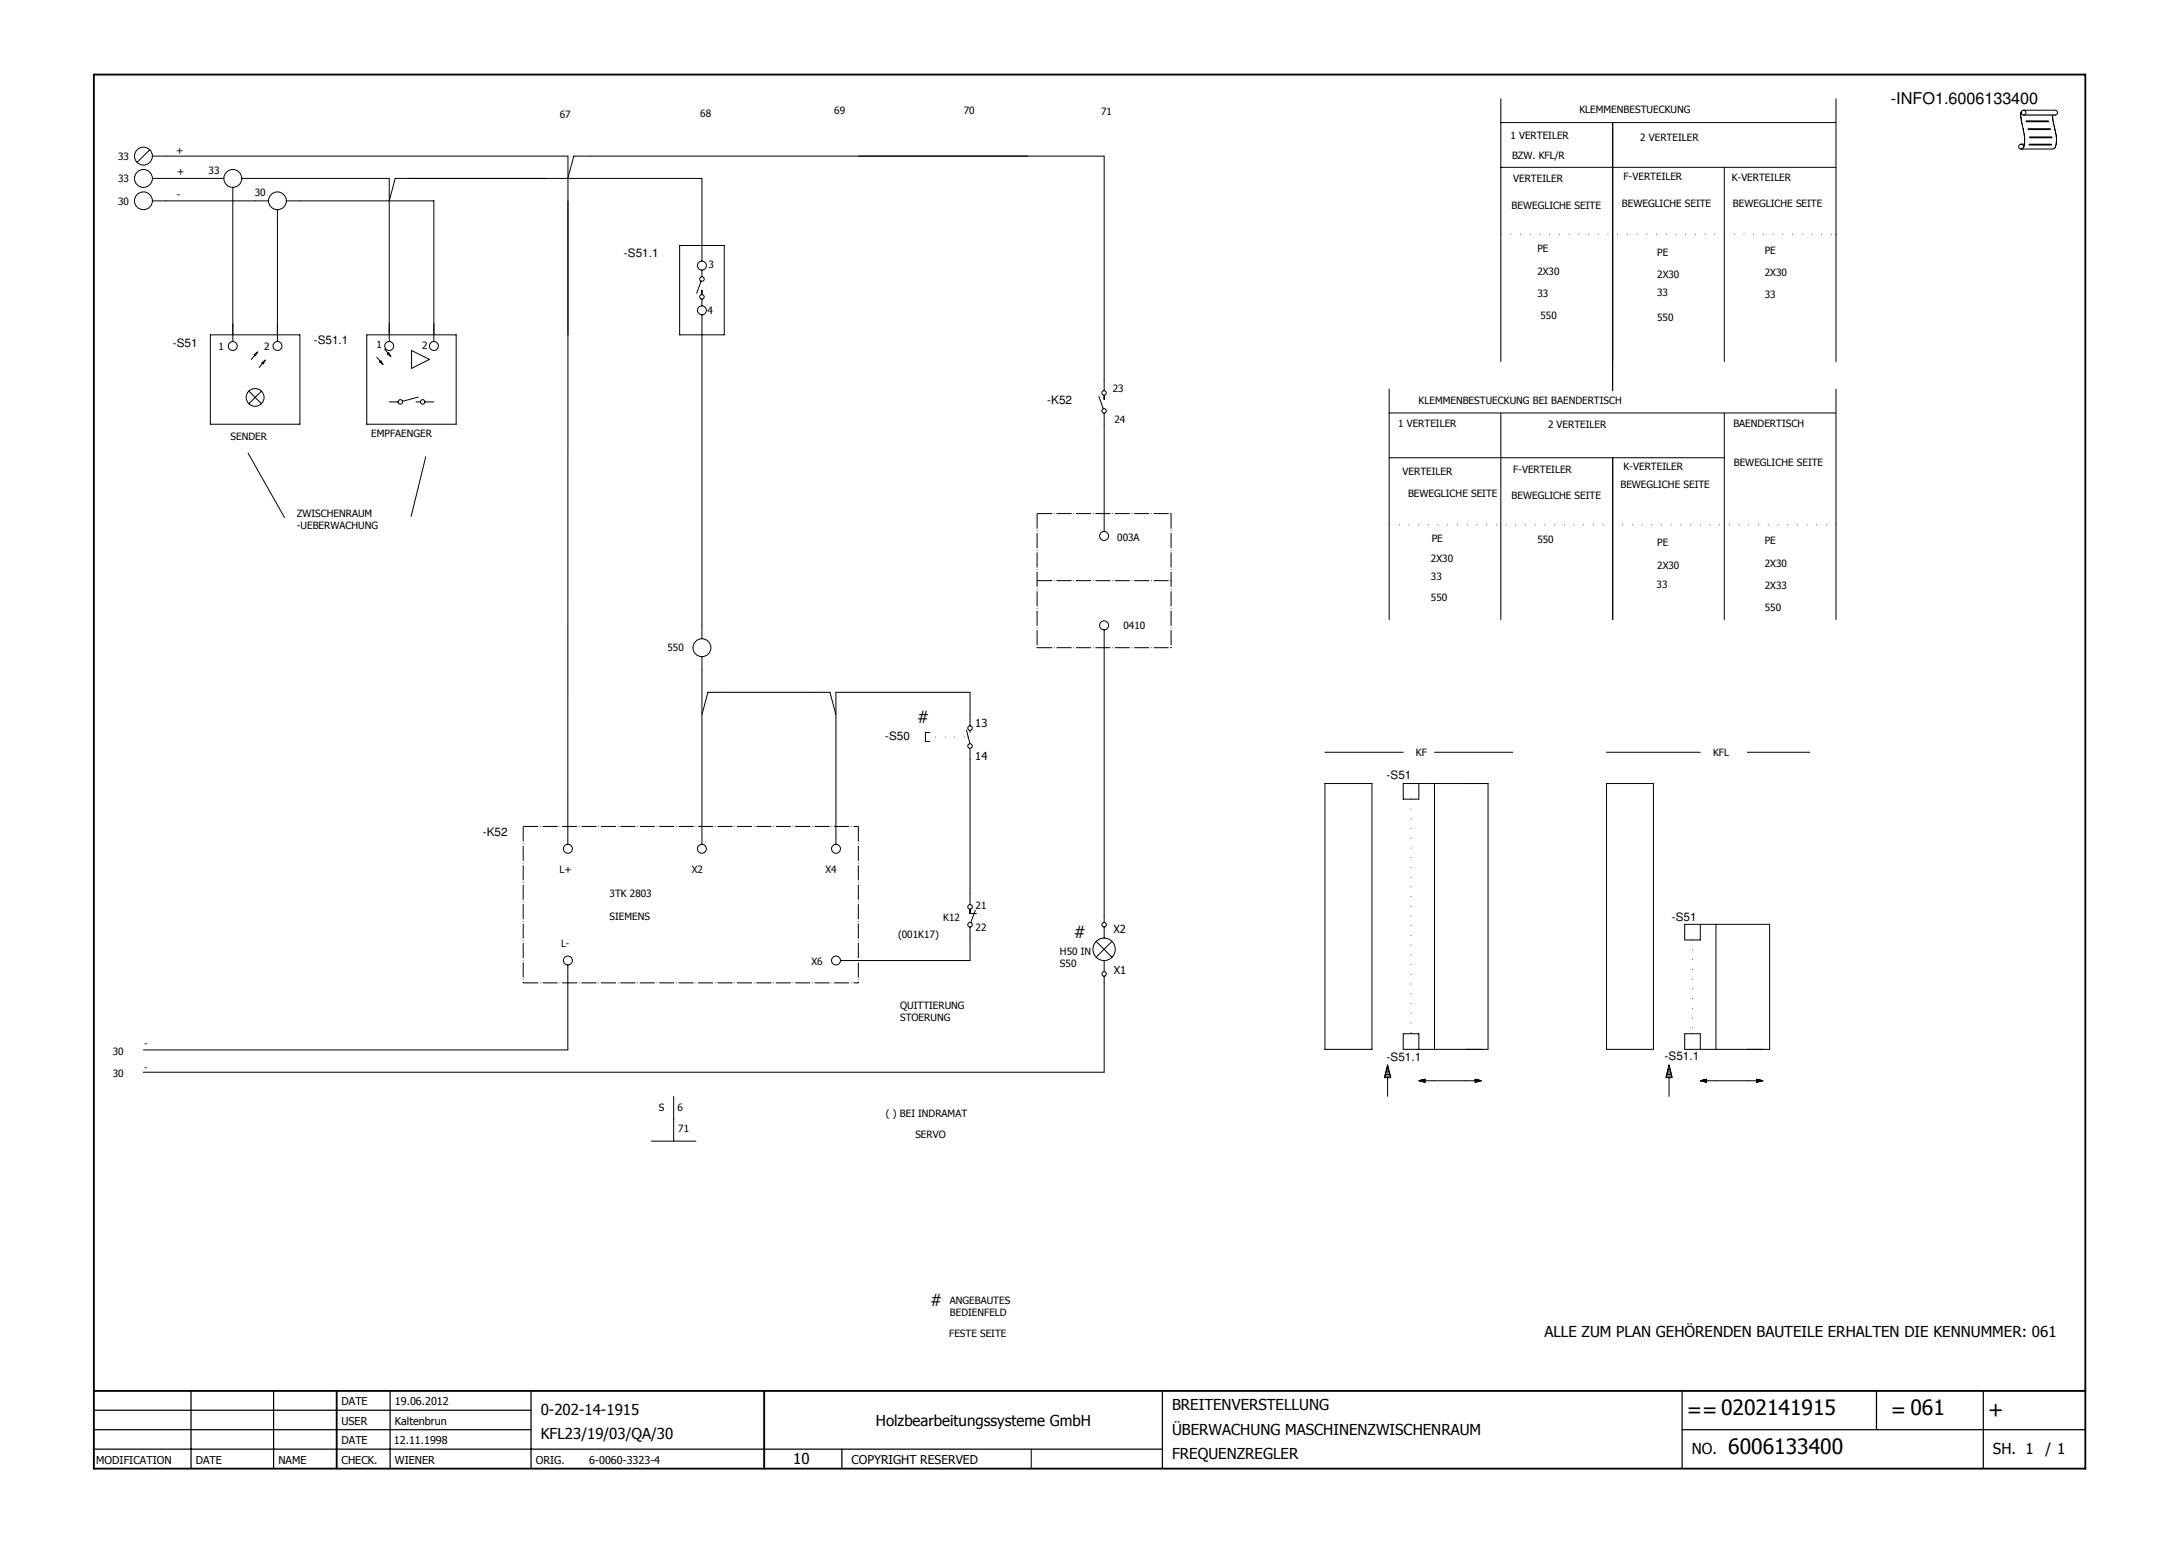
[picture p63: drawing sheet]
<svg xmlns="http://www.w3.org/2000/svg" width="297mm" height="211mm" viewBox="0 0 297 211" stroke-linecap="round" stroke-linejoin="round" font-family="sans-serif">
<defs><g id="words">
<g font-size="2.9">
<text x="230" y="193.2">==0202141915</text>
<text x="257.8" y="193.2">= 061</text>
<text x="271" y="193.2">+</text>
<text x="235.6" y="198.2">6006133400</text>
</g>
<g font-size="2.3">
<text x="125" y="98.6">#</text>
<text x="146.4" y="127.9">#</text>
<text x="126.8" y="178">#</text>
</g>
<text font-size="2.2" x="257.8" y="14.2">-INFO1.6006133400</text>
<g font-size="2.1">
<text x="210.5" y="182.3">ALLE ZUM PLAN GEHÖRENDEN BAUTEILE ERHALTEN DIE KENNUMMER: 061</text>
<text x="73.7" y="192.9">0-202-14-1915</text>
<text x="73.7" y="196.2">KFL23/19/03/QA/30</text>
<text x="119.4" y="194.4">Holzbearbeitungssysteme GmbH</text>
<text x="159.8" y="192.2">BREITENVERSTELLUNG</text>
<text x="159.8" y="195.5">ÜBERWACHUNG MASCHINENZWISCHENRAUM</text>
<text x="108.1" y="199.5">10</text>
<text x="159.8" y="198.9">FREQUENZREGLER</text>
<text x="230.6" y="198.2">NO.</text>
<text x="271.7" y="198.2">SH. 1</text>
<text x="278.8" y="198.2">/ 1</text>
</g>
<text font-size="1.7" x="116.1" y="199.5">COPYRIGHT RESERVED</text>
<g font-size="1.6">
<text x="85.1" y="35">-S51.1</text>
<text x="23.5" y="47.2">-S51</text>
<text x="42.8" y="46.8">-S51.1</text>
<text x="142.8" y="55.1">-K52</text>
<text x="120.7" y="100.8">-S50</text>
<text x="189" y="106.2">-S51</text>
<text x="65.8" y="113.9">-K52</text>
<text x="227.9" y="125.6">-S51</text>
<text x="189" y="144.6">-S51.1</text>
<text x="226.9" y="144.5">-S51.1</text>
</g>
<g font-size="1.5">
<text x="133" y="99.1">13</text>
<text x="133" y="103.5">14</text>
<text x="151.8" y="127.2">X2</text>
<text x="151.8" y="132.7">X1</text>
<text x="46.6" y="191.6">DATE</text>
<text x="53.8" y="191.6">19.06.2012</text>
<text x="46.6" y="194.2">USER</text>
<text x="46.6" y="196.9">DATE</text>
<text x="53.7" y="196.9">12.11.1998</text>
<text x="53.8" y="194.2">Kaltenbrun</text>
<text x="13.1" y="199.5">MODIFICATION</text>
<text x="26.7" y="199.5">DATE</text>
<text x="38" y="199.5">NAME</text>
<text x="46.6" y="199.5">CHECK.</text>
<text x="53.8" y="199.5">WIENER</text>
<text x="73" y="199.5">ORIG.</text>
<text x="80.3" y="199.5">6-0060-3323-4</text>
</g>
<g font-size="1.4">
<text x="76.3" y="16.1">67</text>
<text x="95.5" y="15.9">68</text>
<text x="113.7" y="15.6">69</text>
<text x="131.4" y="15.5">70</text>
<text x="150.1" y="15.7">71</text>
<text x="215.3" y="15.5">KLEMMENBESTUECKUNG</text>
<text x="16.1" y="21.8">33</text>
<text x="24" y="21">+</text>
<text x="24.1" y="23.9">+</text>
<text x="28.4" y="23.7">33</text>
<text x="205.9" y="19">1 VERTEILER</text>
<text x="206.1" y="21.7">BZW. KFL/R</text>
<text x="223.6" y="19.3">2 VERTEILER</text>
<text x="16.1" y="24.8">33</text>
<text x="16.1" y="27.9">30</text>
<text x="24.1" y="27">-</text>
<text x="34.7" y="26.7">30</text>
<text x="206.1" y="28.4">BEWEGLICHE SEITE</text>
<text x="206.3" y="24.8">VERTEILER</text>
<text x="221.1" y="28.3">BEWEGLICHE SEITE</text>
<text x="221.3" y="24.5">F-VERTEILER</text>
<text x="236.1" y="24.7">K-VERTEILER</text>
<text x="236.2" y="28.2">BEWEGLICHE SEITE</text>
<text x="209.6" y="34.4">PE</text>
<text x="225.9" y="34.9">PE</text>
<text x="240.6" y="34.6">PE</text>
<text x="96.6" y="36.5">3</text>
<text x="209.6" y="37.5">2X30</text>
<text x="209.6" y="40.5">33</text>
<text x="225.9" y="40.4">33</text>
<text x="225.9" y="37.9">2X30</text>
<text x="240.6" y="37.6">2X30</text>
<text x="240.6" y="40.7">33</text>
<text x="29.8" y="47.7">1</text>
<text x="36" y="47.7">2</text>
<text x="51.3" y="47.4">1</text>
<text x="57.6" y="47.6">2</text>
<text x="96.4" y="42.8">4</text>
<text x="210" y="43.5">550</text>
<text x="225.9" y="43.7">550</text>
<text x="151.7" y="53.4">23</text>
<text x="50.6" y="59.6">EMPFAENGER</text>
<text x="151.9" y="57.6">24</text>
<text x="190.6" y="58.3">1 VERTEILER</text>
<text x="193.4" y="55">KLEMMENBESTUECKUNG BEI BAENDERTISCH</text>
<text x="211" y="58.4">2 VERTEILER</text>
<text x="236.3" y="58.3">BAENDERTISCH</text>
<text x="31.4" y="60">SENDER</text>
<text x="191.2" y="64.7">VERTEILER</text>
<text x="206.3" y="64.4">F-VERTEILER</text>
<text x="221.3" y="64.1">K-VERTEILER</text>
<text x="236.4" y="63.5">BEWEGLICHE SEITE</text>
<text x="40.5" y="70.5">ZWISCHENRAUM</text>
<text x="191.9" y="67.7">BEWEGLICHE SEITE</text>
<text x="206.1" y="68">BEWEGLICHE SEITE</text>
<text x="220.9" y="66.5">BEWEGLICHE SEITE</text>
<text x="40.5" y="72.2">-UEBERWACHUNG</text>
<text x="152.3" y="73.7">003A</text>
<text x="195.1" y="76.6">2X30</text>
<text x="195.2" y="73.9">PE</text>
<text x="209.6" y="74">550</text>
<text x="225.9" y="74.5">PE</text>
<text x="225.9" y="77.5">2X30</text>
<text x="240.6" y="74.2">PE</text>
<text x="240.6" y="77.2">2X30</text>
<text x="195.1" y="79">33</text>
<text x="195.1" y="81.9">550</text>
<text x="225.8" y="80.1">33</text>
<text x="240.6" y="80.3">2X33</text>
<text x="240.6" y="83.3">550</text>
<text x="91" y="88.8">550</text>
<text x="153.2" y="85.8">0410</text>
<text x="193" y="103.1">KF</text>
<text x="233.5" y="103.1">KFL</text>
<text x="76.3" y="119">L+</text>
<text x="94.3" y="119">X2</text>
<text x="112.5" y="119">X4</text>
<text x="83.1" y="122.3">3TK 2803</text>
<text x="83.1" y="125.4">SIEMENS</text>
<text x="128.6" y="125.5">K12</text>
<text x="133" y="123.9">21</text>
<text x="76.5" y="129.2">L-</text>
<text x="110.6" y="131.5">X6</text>
<text x="122.4" y="127.8">(001K17)</text>
<text x="133" y="126.9">22</text>
<text x="144.5" y="130.2">H50 IN</text>
<text x="144.5" y="131.9">S50</text>
<text x="122.7" y="137.6">QUITTIERUNG</text>
<text x="15.4" y="143.8">30</text>
<text x="19.7" y="142.8">-</text>
<text x="122.7" y="139.2">STOERUNG</text>
<text x="15.4" y="146.9">30</text>
<text x="19.6" y="146">-</text>
<text x="89.8" y="151.5">S</text>
<text x="92.4" y="151.5">6</text>
<text x="92.5" y="154.3">71</text>
<text x="120.8" y="152.2">( ) BEI INDRAMAT</text>
<text x="124.8" y="155.1">SERVO</text>
<text x="129.5" y="177.8">ANGEBAUTES</text>
<text x="129.5" y="179.4">BEDIENFELD</text>
<text x="129.4" y="182.3">FESTE SEITE</text>
</g>
</g></defs>
<path d="M203 10l-190.4 190.4M12.7 112.2l125.9 88.2" fill="none" stroke="#fff" stroke-width=".14"/>
<path d="M12.8 10.2h271.5v190h-271.5zM12.8 189.6h271.5M45.9 189.6v10.6M104.2 189.6v10.6" fill="none" stroke="#010101" stroke-width=".25"/>
<g fill="none" stroke="#010101" stroke-width=".17">
<path d="M12.8 194.9h59.6M12.8 192.2h59.6M12.8 197.5h145.7M26 189.6v10.6M37.3 189.6v10.6M53.2 189.6v10.6M72.4 189.6v10.6M114.8 197.5v2.7M158.5 189.6v10.6M229.3 194.9h55M229.3 189.6v10.6M255.8 189.6v5.3"/>
<path d="M270.4 189.6v10.6"/>
</g>
<path d="M204.6 13.5v35.8M204.6 16.7h45.7M22.6 21.3h54.8M22.6 24.3h6.1M22.6 27.4h12.2M204.6 22.8h45.7M195.5 102.5h10.7M195.5 106.8h7.3v36.2h-7.3zM19.5 146.2h131M19.6 143.1h57.8M195.5 147.3h4.3M140.6 197.5v2.7" fill="none" stroke="#010101" stroke-width=".14"/>
<path d="M204.6 31.9h45.7" fill="none" stroke="#010101" stroke-width=".14" stroke-dasharray=".1 1.2 .1 1.2" stroke-linecap="butt"/>
<path d="M250.2 31.9l.1 .1h-.1z" fill="#010101"/>
<path d="M219.8 16.7v36.6M31.7 27.4v18.2M34.8 24.3h18.3v21.3M37.8 30.4v15.2M40.9 27.4h18.2v18.2M55.7 24.3h40M204.6 56.3v28.2M33.8 61.8l5 8.8M58 62.3l-2 8.1M219 102.5h12.8M225.4 106.8h-6.4v36.2h6.4" fill="none" stroke="#010101" stroke-width=".14"/>
<path d="M71.3 112.7h45.7" fill="none" stroke="#010101" stroke-width=".14" stroke-dasharray="2.1 .3 .1 .3" stroke-linecap="butt"/>
<path d="M116.9 112.6l.2 .1h-.2z" fill="#010101"/>
<path d="M219.8 62.4v22.1" fill="none" stroke="#010101" stroke-width=".14"/>
<path d="M71.3 112.7v21.3" fill="none" stroke="#010101" stroke-width=".14" stroke-dasharray="2.1 .3 .1 .3" stroke-linecap="butt"/>
<path d="M71.3 133.8h.1l-.1 .2z" fill="#010101"/>
<path d="M219.8 62.4v22.1" fill="none" stroke="#010101" stroke-width=".14"/>
<path d="M71.3 134h45.7" fill="none" stroke="#010101" stroke-width=".14" stroke-dasharray="2.1 .3 .1 .3" stroke-linecap="butt"/>
<path d="M116.9 133.9l.2 .1h-.2z" fill="#010101"/>
<path d="M77.4 21.3v91.4M80.4 21.3h59.7M219.8 62.4v22.1M225.4 106.8v36.2M77.4 134v9.1M231.8 126h-2.1v2.1M88.8 155.6h6.1M91.8 149.5v6.1M231.8 140.9h-2.1v2.1" fill="none" stroke="#010101" stroke-width=".14"/>
<path d="M230.7 128.1v12.8" fill="none" stroke="#010101" stroke-width=".14" stroke-dasharray=".1 1.2 .1 1.2" stroke-linecap="butt"/>
<path d="M230.7 140.8h.1v.1z" fill="#010101"/>
<g fill="none" stroke="#010101" stroke-width=".14">
<path d="M275.5 15.3a6.9 6.9 0 0 0 .3 2.4v.2a3.6 3.6 0 0 1 0 2.2M275.5 19.7h.5M275.8 15h4.3a.33 .33 0 0 1 .4 .4 .33 .33 0 0 1-.4 .3M279.8 15.7l.2 1.2a5.3 5.3 0 0 1 .1 3.2l-.3 .2h-4.3M95.7 24.3v9.2M95.7 45.6v39.7M95.7 91.3v21.4M98.7 94.4h12.2M132.2 94.4h-18.2v18.3M233.9 126v17M241.2 126h-9.4v2.1h-2.1M229.7 143h11.5"/>
<path d="M231.8 140.9v2.1M233.9 147.3h4.3"/>
<circle cx="275.5" cy="20" r=".33"/>
<circle cx="275.8" cy="15.4" r=".33"/>
</g>
<path d="M275.9 15.7h4.3" fill="none" stroke="#010101" stroke-width=".17"/>
<path d="M276.2 16.5h3M276.5 17.6h3M276.6 19.7h3M276.7 18.7h3" fill="none" stroke="#010101" stroke-width=".25"/>
<path d="M117 112.7v21.3" fill="none" stroke="#010101" stroke-width=".14" stroke-dasharray="2.1 .3 .1 .3" stroke-linecap="butt"/>
<path d="M117 133.8h.1l-.1 .2z" fill="#010101"/>
<path d="M250.3 13.5v35.8M235.1 22.8v26.5M235.1 56.3v28.2M132.2 94.4v3M132.2 103.5v18.3M238.2 102.5h8.5M132.2 127.9v3h-15.2M241.2 126v17M238.2 143h2.1" fill="none" stroke="#010101" stroke-width=".14"/>
<path d="M141.4 70h18.2" fill="none" stroke="#010101" stroke-width=".14" stroke-dasharray="2.1 .3 .1 .3" stroke-linecap="butt"/>
<path d="M159.5 70h.2h-.2z" fill="#010101"/>
<path d="M250.3 53v31.5" fill="none" stroke="#010101" stroke-width=".14"/>
<path d="M141.4 70v18.3" fill="none" stroke="#010101" stroke-width=".14" stroke-dasharray="2.1 .3 .1 .3" stroke-linecap="butt"/>
<path d="M141.3 88.2h.1v.1z" fill="#010101"/>
<g fill="none" stroke="#010101" stroke-width=".14">
<path d="M20.8 24.3h1.8"/>
<circle cx="19.6" cy="24.3" r="1.22"/>
</g>
<path d="M141.4 79.2h18.2" fill="none" stroke="#010101" stroke-width=".14" stroke-dasharray="2.1 .3 .1 .3" stroke-linecap="butt"/>
<path d="M159.5 79.1l.2 .1h-.2z" fill="#010101"/>
<g fill="none" stroke="#010101" stroke-width=".14">
<path d="M20.8 27.4h1.8"/>
<circle cx="19.6" cy="27.4" r="1.22"/>
</g>
<path d="M141.4 88.3h18.2" fill="none" stroke="#010101" stroke-width=".14" stroke-dasharray="2.1 .3 .1 .3" stroke-linecap="butt"/>
<path d="M159.5 88.3h.2h-.2z" fill="#010101"/>
<g fill="none" stroke="#010101" stroke-width=".14">
<path d="M28.7 24.3h1.8M31.7 25.5v1.9M33 24.3h1.8M34.8 27.4h1.8M37.8 28.6v1.8M39 27.4h1.9M150.5 21.3v30.4M28.7 45.6h12.2v12.2h-12.2zM33.9 53.3l1.7 1.7M34.6 48.4l.5-.4-.3 .5zM34.7 48.4l-.4 .6M35.6 53.3l-1.7 1.7"/>
<path d="M35.7 49.5l.5-.4-.3 .5zM35.8 49.5l-.5 .6M50 45.6h12.2v12.2h-12.2zM51.4 48.7l.5 .6M51.8 49.3l.1-.1 .3 .5zM52.4 47.6l.5 .6M52.8 48.2l.2-.1 .3 .5zM53.1 54.8h1.2M56.1 47.8l2.4 1.2-2.4 1.2zM56.7 54.8h.6M57 54.1l-2.1 .6M57.9 54.8h1.2"/>
<path d="M132.2 99.6v.3M126.2 101.1h.6"/>
<circle cx="31.7" cy="24.3" r="1.22"/>
<circle cx="37.8" cy="27.4" r="1.21"/>
<circle cx="34.8" cy="54.2" r="1.22"/>
<circle cx="54.6" cy="54.8" r=".31"/>
<circle cx="57.6" cy="54.8" r=".3"/>
<circle cx="132.2" cy="101.7" r=".31"/>
</g>
<path d="M126.2 100.5h5.8" fill="none" stroke="#010101" stroke-width=".14" stroke-dasharray=".1 1.2 .1 1.2" stroke-linecap="butt"/>
<path d="M131.9 100.4l.1 .1h-.1z" fill="#010101"/>
<g fill="none" stroke="#010101" stroke-width=".14">
<path d="M117 21.3h33.5M31.7 44.1v2.5M37.8 44.1v2.5M150.5 57.8v14.6M126.8 99.9h-.6v1.2M131.8 99.5l.4 1.9M132.2 97.4v1.5M150.5 88.3v37.4M77.4 112.7v2.4M95.7 112.7v2.4M132.2 102v1.5M77.4 131.5v2.5"/>
<path d="M114.6 130.9h2.4M132.2 121.8v1.5M132.2 123.9v.6h.9M132.2 126.4v1.5M133 124.1l-.7 1.7M149.4 128.3l2.2 2.2M150.5 126.4v1.5M150.5 130.9v1.6M150.5 133.1v13.1M151.6 128.3l-2.2 2.2"/>
<circle cx="31.7" cy="47.2" r=".61"/>
<circle cx="37.8" cy="47.2" r=".61"/>
<circle cx="150.5" cy="73.1" r=".61"/>
<circle cx="132.2" cy="99.3" r=".31"/>
<circle cx="77.4" cy="115.7" r=".61"/>
<circle cx="95.7" cy="115.7" r=".61"/>
<circle cx="77.4" cy="130.9" r=".61"/>
<circle cx="114" cy="130.9" r=".61"/>
<circle cx="132.2" cy="126.1" r=".31"/>
<circle cx="132.2" cy="123.6" r=".31"/>
<circle cx="150.5" cy="132.8" r=".3"/>
<circle cx="150.5" cy="126.1" r=".3"/>
<circle cx="150.5" cy="129.4" r="1.52"/>
</g>
<path d="M159.6 70v18.3" fill="none" stroke="#010101" stroke-width=".14" stroke-dasharray="2.1 .3 .1 .3" stroke-linecap="butt"/>
<path d="M159.6 88.2h.1v.1z" fill="#010101"/>
<g fill="none" stroke="#010101" stroke-width=".14">
<path d="M80.4 21.3h-2.2l-.8 3M92.6 33.5h6.1v12.1h-6.1zM95.6 38.3l-.6 1.7M95.7 33.5v2.1M95.7 36.8v.9M95.7 39.6v.6M53.1 44.1v2.5M59.1 44.1v2.5M95.7 40.8v.9M95.7 42.9v2.7M189.4 53v31.5M189.4 56.3h60.9"/>
<path d="M189.4 62.4h45.7M95.7 85.3v1.8M95.7 89.5v1.8M98.7 94.4h-2.2l-.8 3M110.9 94.4h2.2l.9 3M114 112.7v2.4M180.6 106.8h6.4v36.2h-6.4z"/>
<circle cx="95.7" cy="36.2" r=".61"/>
<circle cx="95.7" cy="38" r=".31"/>
<circle cx="53.1" cy="47.2" r=".61"/>
<circle cx="59.1" cy="47.2" r=".61"/>
<circle cx="95.7" cy="42.3" r=".61"/>
<circle cx="95.7" cy="40.5" r=".31"/>
<circle cx="95.7" cy="88.3" r="1.22"/>
<circle cx="114" cy="115.7" r=".61"/>
</g>
<path d="M189.4 71.5h60.9" fill="none" stroke="#010101" stroke-width=".14" stroke-dasharray=".1 1.2 .1 1.2" stroke-linecap="butt"/>
<path d="M250.2 71.5l.1 .1h-.1z" fill="#010101"/>
<g fill="none" stroke="#010101" stroke-width=".14">
<path d="M20.4 20.4l-1.7 1.7M20.8 21.3h1.8M149.8 54.1l.6 1.6M150.5 51.7v1.6M150.5 53.9v.6M150.5 56.3v1.5M150.5 85.9v2.4M180.6 102.5h10.7M193.4 106.8h-2.1v2.1h2.1M188.8 146.7h.7M188.8 146.5h.7M188.9 146.3h.5"/>
<path d="M188.9 146h.5M189 145.8h.3M189 145.6h.3M189.1 145.4h.1M189.2 146.9v2.6M189.2 145.2l.4 1.7h-.9zM191.3 140.9v2.1h2.1M193.4 147.3l.9-.2v.4zM193.5 147.3h.1M193.6 147.3v.1M193.7 147.2v.2M193.8 147.2v.2"/>
<path d="M193.9 147.2v.2M194.1 147.2v.3M194.2 147.1v.4M194.3 147.3h1.2M199.8 147.3h1.3M201.1 147.1l.8 .2-.8 .2zM201.2 147.1v.4M201.3 147.2v.3M201.4 147.2v.2M201.5 147.2v.2M201.6 147.2v.2M201.7 147.3v.1"/>
<path d="M201.8 147.3h.1M227.2 146.7h.7M227.2 146.5h.7M227.3 146.3h.5M227.3 146h.4M227.4 145.8h.3M227.4 145.6h.2M227.5 145.4h.1M227.5 145.2l.4 1.7h-.8zM227.5 146.9v2.6M231.8 147.3l.8-.2v.4zM231.9 147.3h.1"/>
<path d="M232 147.3v.1M232.1 147.2v.2M232.2 147.2v.2M232.3 147.2v.2M232.4 147.2v.3M232.5 147.1v.4M232.6 147.3h1.3M238.2 147.3h1.3M239.5 147.1l.8 .2-.8 .2zM239.6 147.1v.4M239.7 147.2v.3M239.8 147.2v.2"/>
<path d="M239.9 147.2v.2M240 147.2v.2M240.1 147.3v.1M240.2 147.3h.1"/>
<circle cx="19.6" cy="21.3" r="1.22"/>
<circle cx="150.5" cy="53.6" r=".3"/>
<circle cx="150.5" cy="56" r=".3"/>
<circle cx="150.5" cy="85.2" r=".61"/>
</g>
<path d="M192.4 108.9v32" fill="none" stroke="#010101" stroke-width=".14" stroke-dasharray=".1 1.2 .1 1.2" stroke-linecap="butt"/>
<path d="M192.3 140.8h.1v.2z" fill="#010101"/>
<path d="M56.1 24.3h-2.2l-.8 3.1M195.5 106.8h-2.1v2.1M191.3 140.9h2.1v2.1h2.1" fill="none" stroke="#010101" stroke-width=".14"/>
<use href="#words"/>
</svg>
